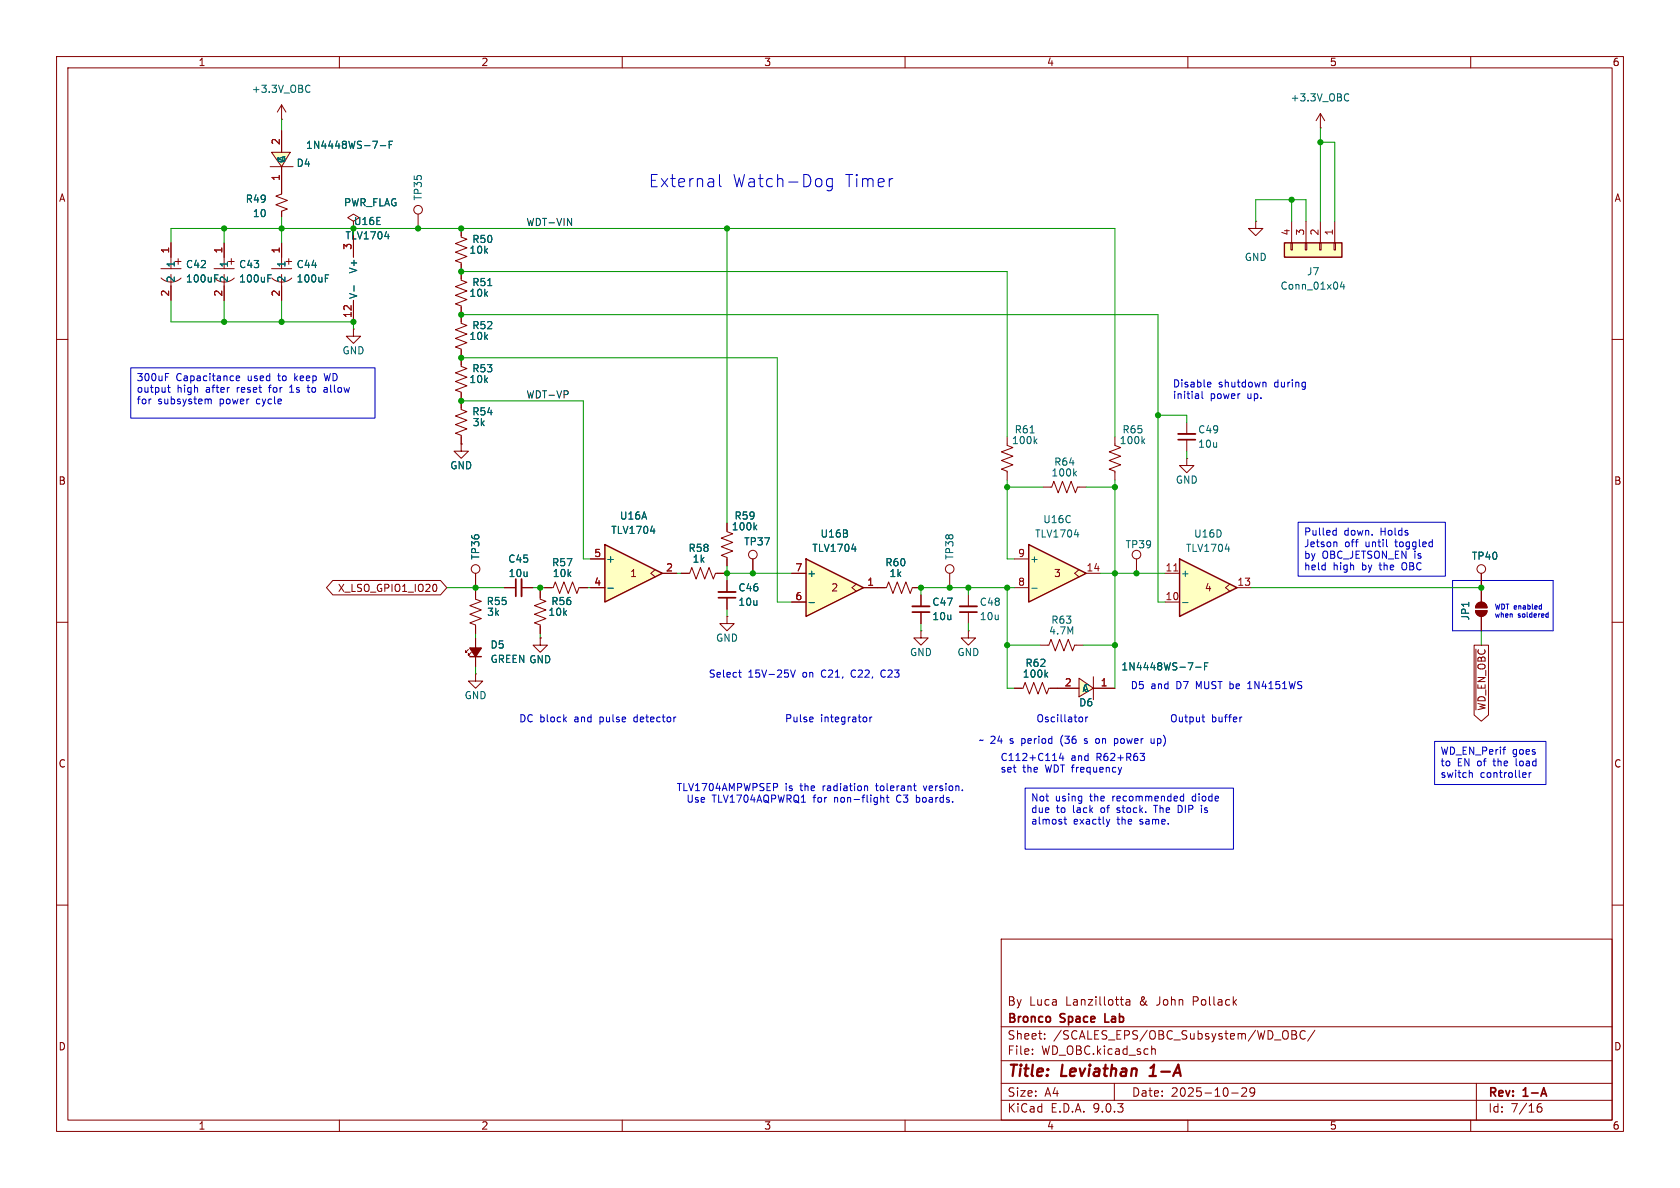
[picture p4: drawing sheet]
<svg xmlns="http://www.w3.org/2000/svg" width="297mm" height="210mm" viewBox="0 0 297 210" stroke-linecap="round" stroke-linejoin="round" font-family="sans-serif">
<defs><g id="words">
<g font-size="3" fill="#0000c2">
<text x="114.6" y="33.3">External</text>
<text x="129.4" y="33.3">Watch-Dog</text>
<text x="149.3" y="33.3">Timer</text>
</g>
<g font-size="2.8" fill="#840000">
<text x="178" y="190.9">Title:</text>
<text x="187.7" y="190.9">Leviathan</text>
<text x="204.2" y="190.9">1-A</text>
</g>
<g font-size="2.1" fill="#840000">
<text x="178" y="178">By</text>
<text x="181.9" y="178">Luca</text>
<text x="188.5" y="178">Lanzillotta</text>
<text x="201.6" y="178">&amp;</text>
<text x="204.8" y="178">John</text>
<text x="211.3" y="178">Pollack</text>
<text x="178" y="184">Sheet:</text>
<text x="178" y="181.2">Bronco</text>
<text x="186.2" y="184">/SCALES_EPS/OBC_Subsystem/WD_OBC/</text>
<text x="187.5" y="181.2">Space</text>
<text x="196" y="181.2">Lab</text>
<text x="178" y="186.7">File:</text>
<text x="184.1" y="186.7">WD_OBC.kicad_sch</text>
<text x="178" y="196.9">KiCad</text>
<text x="178" y="194.1">Size:</text>
<text x="184.7" y="194.1">A4</text>
<text x="185.7" y="196.9">E.D.A.</text>
<text x="193.3" y="196.9">9.0.3</text>
<text x="200" y="194.1">Date:</text>
<text x="207" y="194.1">2025-10-29</text>
<text x="263" y="194.3">Rev:</text>
<text x="263" y="196.9">Id:</text>
<text x="267.1" y="196.9">7/16</text>
<text x="269.4" y="194.3">1-A</text>
</g>
<g font-size="1.8" fill="#840000">
<text x="35" y="11.9">1</text>
<text x="85" y="11.9">2</text>
<text x="135" y="11.9">3</text>
<text x="185" y="11.9">4</text>
<text x="235" y="11.9">5</text>
<text x="285" y="11.9">6</text>
<text x="10.3" y="35.9">A</text>
<text x="285.3" y="35.9">A</text>
<text x="62.5" y="40">U16E</text>
<text x="10.3" y="85.9">B</text>
<text x="285.3" y="85.9">B</text>
<text x="59.6" y="104.8">X_LSO_GPIO1_IO20</text>
<text x="111.3" y="102.2">1</text>
<text x="146.9" y="104.7">2</text>
<text x="186.2" y="102.2">3</text>
<text x="212.9" y="104.7">4</text>
<text x="262.8" y="125.7" transform="rotate(-90 262.8 125.7)">~{WD_EN_OBC}</text>
<text x="10.3" y="135.9">C</text>
<text x="285.3" y="135.9">C</text>
<text x="10.3" y="185.9">D</text>
<text x="285.3" y="185.9">D</text>
<text x="35" y="199.9">1</text>
<text x="85" y="199.9">2</text>
<text x="135" y="199.9">3</text>
<text x="185" y="199.9">4</text>
<text x="235" y="199.9">5</text>
<text x="285" y="199.9">6</text>
</g>
<g font-size="1.8" fill="#006464">
<text x="44.4" y="16.6">+3.3V_OBC</text>
<text x="228.1" y="18.1">+3.3V_OBC</text>
<text x="50.6" y="28.7" transform="rotate(-90 50.6 28.7)">A</text>
<text x="52.3" y="29.7">D4</text>
<text x="54" y="26.5">1N4448WS-7-F</text>
<text x="74.8" y="35.6" transform="rotate(-90 74.8 35.6)">TP35</text>
<text x="43.3" y="36">R49</text>
<text x="44.6" y="38.6">10</text>
<text x="60.7" y="36.7">PWR_FLAG</text>
<text x="31.1" y="47.4" transform="rotate(-90 31.1 47.4)">1</text>
<text x="32.8" y="47.6">C42</text>
<text x="40.5" y="47.4" transform="rotate(-90 40.5 47.4)">1</text>
<text x="42.2" y="47.6">C43</text>
<text x="50.6" y="47.4" transform="rotate(-90 50.6 47.4)">1</text>
<text x="52.3" y="47.6">C44</text>
<text x="61" y="42.5">TLV1704</text>
<text x="82.9" y="45.1">10k</text>
<text x="83.4" y="43.2">R50</text>
<text x="220" y="46.3">GND</text>
<text x="31.1" y="50" transform="rotate(-90 31.1 50)">2</text>
<text x="32.8" y="50.1">100uF</text>
<text x="40.5" y="50" transform="rotate(-90 40.5 50)">2</text>
<text x="42.2" y="50.1">100uF</text>
<text x="50.6" y="50" transform="rotate(-90 50.6 50)">2</text>
<text x="52.3" y="50.1">100uF</text>
<text x="63.3" y="53" transform="rotate(-90 63.3 53)">V-</text>
<text x="63.3" y="48.5" transform="rotate(-90 63.3 48.5)">V+</text>
<text x="82.9" y="52.7">10k</text>
<text x="83.4" y="50.8">R51</text>
<text x="226.3" y="51.4">Conn_01x04</text>
<text x="231" y="48.9">J7</text>
<text x="83.4" y="58.4">R52</text>
<text x="60.4" y="62.8">GND</text>
<text x="82.9" y="60.3">10k</text>
<text x="82.9" y="67.9">10k</text>
<text x="83.4" y="66">R53</text>
<text x="83.4" y="73.6">R54</text>
<text x="83.5" y="75.5">3k</text>
<text x="179.3" y="76.8">R61</text>
<text x="198.3" y="76.8">R65</text>
<text x="211.7" y="76.8">C49</text>
<text x="79.5" y="83.2">GND</text>
<text x="178.8" y="78.7">100k</text>
<text x="186.3" y="82.5">R64</text>
<text x="197.8" y="78.7">100k</text>
<text x="211.7" y="79.3">10u</text>
<text x="185.8" y="84.4">100k</text>
<text x="207.8" y="85.7">GND</text>
<text x="108" y="94.6">TLV1704</text>
<text x="109.5" y="92">U16A</text>
<text x="129.3" y="94">100k</text>
<text x="129.8" y="92">R59</text>
<text x="145" y="95.2">U16B</text>
<text x="182.9" y="95.2">TLV1704</text>
<text x="184.3" y="92.7">U16C</text>
<text x="211" y="95.2">U16D</text>
<text x="84.9" y="99.1" transform="rotate(-90 84.9 99.1)">TP36</text>
<text x="89.8" y="99.7">C45</text>
<text x="97.5" y="100.3">R57</text>
<text x="107.1" y="99.7">+</text>
<text x="121.6" y="97.8">R58</text>
<text x="122.4" y="99.7">1k</text>
<text x="131.5" y="96.6">TP37</text>
<text x="143.5" y="97.8">TLV1704</text>
<text x="156.4" y="100.3">R60</text>
<text x="168.8" y="99.1" transform="rotate(-90 168.8 99.1)">TP38</text>
<text x="182" y="99.7">+</text>
<text x="198.9" y="97.1">TP39</text>
<text x="209.6" y="97.8">TLV1704</text>
<text x="260.1" y="99.2">TP40</text>
<text x="85.9" y="107.2">R55</text>
<text x="89.8" y="102.2">10u</text>
<text x="97.4" y="107.2">R56</text>
<text x="97.6" y="102.2">10k</text>
<text x="130.4" y="104.7">C46</text>
<text x="130.4" y="107.3">10u</text>
<text x="142.6" y="102.2">+</text>
<text x="157.1" y="102.2">1k</text>
<text x="164.7" y="107.3">C47</text>
<text x="173.1" y="107.3">C48</text>
<text x="208.7" y="102.2">+</text>
<text x="86" y="109.1">3k</text>
<text x="96.9" y="109.1">10k</text>
<text x="126.5" y="113.6">GND</text>
<text x="164.7" y="109.8">10u</text>
<text x="173.1" y="109.8">10u</text>
<text x="185.4" y="112.4">4.7M</text>
<text x="185.8" y="110.5">R63</text>
<text x="259.9" y="109.8" transform="rotate(-90 259.9 109.8)">JP1</text>
<text x="86.6" y="114.8">D5</text>
<text x="86.6" y="117.4">GREEN GND</text>
<text x="160.8" y="116.2">GND</text>
<text x="169.2" y="116.2">GND</text>
<text x="180.7" y="120">100k</text>
<text x="181.2" y="118.1">R62</text>
<text x="198.2" y="118.7">1N4448WS-7-F</text>
<text x="82" y="123.8">GND</text>
<text x="190.7" y="125.1">D6</text>
<text x="191.3" y="122.5">A</text>
</g>
<g font-size="1.8" fill="#a90000">
<text x="49.5" y="25.7" transform="rotate(-90 49.5 25.7)">2</text>
<text x="49.5" y="32.1" transform="rotate(-90 49.5 32.1)">1</text>
<text x="228.1" y="41.7" transform="rotate(-90 228.1 41.7)">4</text>
<text x="230.6" y="41.7" transform="rotate(-90 230.6 41.7)">3</text>
<text x="233.2" y="41.7" transform="rotate(-90 233.2 41.7)">2</text>
<text x="235.7" y="41.7" transform="rotate(-90 235.7 41.7)">1</text>
<text x="30" y="44.9" transform="rotate(-90 30 44.9)">1</text>
<text x="39.4" y="44.9" transform="rotate(-90 39.4 44.9)">1</text>
<text x="49.5" y="44.9" transform="rotate(-90 49.5 44.9)">1</text>
<text x="62.2" y="44.3" transform="rotate(-90 62.2 44.3)">3</text>
<text x="30" y="52.5" transform="rotate(-90 30 52.5)">2</text>
<text x="39.4" y="52.5" transform="rotate(-90 39.4 52.5)">2</text>
<text x="49.5" y="52.5" transform="rotate(-90 49.5 52.5)">2</text>
<text x="62.2" y="56.3" transform="rotate(-90 62.2 56.3)">12</text>
<text x="105" y="98.6">5</text>
<text x="117.7" y="101.1">2</text>
<text x="140.5" y="101.1">7</text>
<text x="179.9" y="98.6">9</text>
<text x="192" y="101.1">14</text>
<text x="206" y="101.1">11</text>
<text x="105" y="103.6">4</text>
<text x="140.5" y="106.2">6</text>
<text x="153.2" y="103.6">1</text>
<text x="179.9" y="103.6">8</text>
<text x="206" y="106.2">10</text>
<text x="218.7" y="103.6">13</text>
<text x="188.1" y="121.4">2</text>
<text x="194.5" y="121.4">1</text>
</g>
<g font-size="1.8" fill="#0f0f0f">
<text x="93" y="40">WDT-VIN</text>
<text x="93" y="70.5">WDT-VP</text>
</g>
<g font-size="1.8" fill="#0000c2">
<text x="24.1" y="67.7">300uF</text>
<text x="24.1" y="69.7">output</text>
<text x="24.1" y="71.8">for</text>
<text x="27.9" y="71.8">subsystem</text>
<text x="31.1" y="67.7">Capacitance</text>
<text x="31.3" y="69.7">high</text>
<text x="36.5" y="69.7">after</text>
<text x="38.9" y="71.8">power</text>
<text x="42.2" y="69.7">reset</text>
<text x="43.9" y="67.7">used</text>
<text x="45.6" y="71.8">cycle</text>
<text x="48" y="69.7">for</text>
<text x="49.5" y="67.7">to</text>
<text x="51.9" y="69.7">1s</text>
<text x="52.5" y="67.7">keep</text>
<text x="55.3" y="69.7">to</text>
<text x="58" y="67.7">WD</text>
<text x="58.3" y="69.7">allow</text>
<text x="207.3" y="68.6">Disable</text>
<text x="207.3" y="70.6">initial</text>
<text x="213.9" y="70.6">power</text>
<text x="215.4" y="68.6">shutdown</text>
<text x="220.6" y="70.6">up.</text>
<text x="225.4" y="68.6">during</text>
<text x="230.4" y="95">Pulled</text>
<text x="237.6" y="95">down.</text>
<text x="244.2" y="95">Holds</text>
<text x="230.4" y="97.1">Jetson</text>
<text x="230.4" y="99.1">by</text>
<text x="230.4" y="101.1">held</text>
<text x="233.7" y="99.1">OBC_JETSON_EN is</text>
<text x="235.7" y="101.1">high</text>
<text x="237.7" y="97.1">off</text>
<text x="240.9" y="101.1">by</text>
<text x="241.5" y="97.1">until</text>
<text x="244.2" y="101.1">the</text>
<text x="247" y="97.1">toggled</text>
<text x="248.3" y="101.1">OBC</text>
<text x="125.2" y="120">Select</text>
<text x="132.2" y="120">15V-25V</text>
<text x="142" y="120">on</text>
<text x="145.5" y="120">C21,</text>
<text x="150.9" y="120">C22,</text>
<text x="156.4" y="120">C23</text>
<text x="199.8" y="122">D5</text>
<text x="203.4" y="122">and</text>
<text x="208.1" y="122">D7</text>
<text x="211.7" y="122">MUST be</text>
<text x="221.3" y="122">1N4151WS</text>
<text x="91.7" y="127.8">DC block</text>
<text x="101.7" y="127.8">and</text>
<text x="106.3" y="127.8">pulse</text>
<text x="112.5" y="127.8">detector</text>
<text x="138.7" y="127.8">Pulse</text>
<text x="145.1" y="127.8">integrator</text>
<text x="173" y="131.6">~ 24</text>
<text x="178.6" y="131.6">s</text>
<text x="180.8" y="131.6">period</text>
<text x="183.1" y="127.8">Oscillator</text>
<text x="187.9" y="131.6">(36</text>
<text x="192.4" y="131.6">s</text>
<text x="194.6" y="131.6">on</text>
<text x="198" y="131.6">power</text>
<text x="204.7" y="131.6">up)</text>
<text x="206.8" y="127.8">Output</text>
<text x="214.2" y="127.8">buffer</text>
<text x="176.8" y="134.6">C112+C114</text>
<text x="176.8" y="136.7">set</text>
<text x="180.8" y="136.7">the</text>
<text x="184.9" y="136.7">WDT frequency</text>
<text x="189.3" y="134.6">and</text>
<text x="193.9" y="134.6">R62+R63</text>
<text x="254.6" y="133.7">WD_EN_Perif</text>
<text x="254.6" y="135.8">to</text>
<text x="254.6" y="137.8">switch</text>
<text x="257.6" y="135.8">EN of</text>
<text x="261.7" y="137.8">controller</text>
<text x="264.3" y="135.8">the</text>
<text x="267.4" y="133.7">goes</text>
<text x="268.4" y="135.8">load</text>
<text x="119.5" y="140.1">TLV1704AMPWPSEP</text>
<text x="121.3" y="142.1">Use</text>
<text x="125.9" y="142.1">TLV1704AQPWRQ1</text>
<text x="138.8" y="140.1">is</text>
<text x="141.6" y="140.1">the</text>
<text x="143.9" y="142.1">for</text>
<text x="145.7" y="140.1">radiation</text>
<text x="147.7" y="142.1">non-flight</text>
<text x="155.4" y="140.1">tolerant</text>
<text x="159" y="142.1">C3</text>
<text x="162.6" y="142.1">boards.</text>
<text x="164" y="140.1">version.</text>
<text x="182.2" y="142">Not</text>
<text x="186.6" y="142">using</text>
<text x="192.8" y="142">the</text>
<text x="196.9" y="142">recommended</text>
<text x="211.2" y="142">diode</text>
<text x="182.2" y="144">due</text>
<text x="182.2" y="146.1">almost</text>
<text x="186.7" y="144">to</text>
<text x="189.8" y="146.1">exactly</text>
<text x="189.8" y="144">lack</text>
<text x="194.9" y="144">of</text>
<text x="197.6" y="146.1">the</text>
<text x="197.9" y="144">stock.</text>
<text x="201.8" y="146.1">same.</text>
<text x="204.7" y="144">The</text>
<text x="209.1" y="144">DIP</text>
<text x="213.4" y="144">is</text>
</g>
<g font-size="1.2" fill="#0000c2">
<text x="264.2" y="107.8">WDT enabled</text>
<text x="264.2" y="109.2">when</text>
<text x="268.4" y="109.2">soldered</text>
</g>
</g></defs>
<g fill="none" stroke="#840000" stroke-width=".18">
<path d="M10 10h277v190h-277zM12 12h273v186h-273zM60 10v2M110 10v2M160 10v2M210 10v2M260 10v2M49.8 33.3v1l-1 .4 2 .7-2 .8 2 .8-1 .3v1.1M222 39.1v1.3h1.3l-1.3 1.3-1.3-1.3h1.3M222 39.1h.1M37.8 47.5h3.6M37.9 49.1a2.54 2.54 0 0 0 3.5 .1"/>
<path d="M39.6 42.9v4.6M39.6 48.5v4.6M40.4 46.2h1M40.9 45.7v1M48 47.5h3.6M48 49.1a2.54 2.54 0 0 0 3.6 .1M49.8 42.9v4.6M49.8 48.5v4.6M50.5 46.2h1.1M51.1 45.7v1M81.5 55.6v1.6l1 .3-2 .8 2 .8-2 .7 2 .8-2 .7 1 .4v1.5M10 60h2"/>
<path d="M209.8 74.7v2M209.8 77.7v2.1M285 60h2M10 110h2M162.8 111.5v1.3h-1.3l1.3 1.2 1.3-1.2h-1.3M162.8 111.5h.1M162.8 105.2v2M162.8 108.2v2M167.9 101.3v2.6M171.2 111.5v1.3h-1.3l1.3 1.2 1.3-1.2h-1.3M171.2 111.5h.1M285 110h2"/>
<path d="M10 160h2M177 166h108v32h-108zM198 176.7h.6M198.5 177.7h.1M199.1 176.8h.6v.9M199.7 177.1h-.5a.29 .29 0 0 0-.2 .3 .29 .29 0 0 0 .2 .3l.5-.1M285 160h2M60 198v2M110 198v2M160 198v2M177 194.5h108M177 191.5h108"/>
<path d="M177 187.5h108M177 181.5h108M182.5 186.3v.1M182.5 185.5v.1M184.7 183.6v.1M184.7 182.8v.1M197 191.5v3M203.7 185.5h.5v.9M210 198v2M217.7 193.2h1.2M219.5 192.4l.6-.1 .2 .1 .1 .3-.9 1.1h.9M221.8 192.9l-.3 .3h-.3l-.2-.3 .1-.5 .4-.1 .2 .1a.99 .99 0 0 1-.3 1.4h-.3"/>
<path d="M228.4 182.2h.5l.2 .1 .1 .3-.3 .3a.4 .4 0 0 1 .4 .4 .4 .4 0 0 1-.3 .4h-.6zM228.4 182.9h.5M230.7 182.3a.6 .6 0 0 0-.7 0 .6 .6 0 0 0-.2 .8 .56 .56 0 0 0 .3 .5 .56 .56 0 0 0 .6 0M232.5 182.1l-1.3 2M260 198v2M261 191.5v6.5M271.7 196l.3-.3h.5l.1 .3v.3l-.3 .3-.4-.1-.2-.2M272.5 195.1a.59 .59 0 0 0-.8 .6"/>
<circle cx="167.9" cy="100.6" r=".76"/>
</g>
<path d="M203.2 190.2h1.1M203.8 188.5l-.4 .3" fill="none" stroke="#840000" stroke-width=".4"/>
<path d="M208.3 77.7h3M161.3 108.2h3M195.3 179.2v1.5h.8" fill="none" stroke="#840000" stroke-width=".3"/>
<path d="M47.4 49.2h.4M47.4 48.6h.6M57.5 49.2h.4M57.5 48.6h.6" fill="none" stroke="#006464" stroke-width=".18"/>
<path d="M208.3 76.7h3M161.3 107.2h3" fill="none" stroke="#840000" stroke-width=".33"/>
<path d="M48 26.9h3.3l-1.5 2.6z" fill="#ffffc2"/>
<path d="M47.8 29.5h4M48 26.9h3.3l-1.5 2.6zM49.8 23.1v3.8M49.8 29.5v3.8M171.2 105.2v2M171.2 108.2v2" fill="none" stroke="#840000" stroke-width=".18"/>
<path d="M67.2 25.7h1M68.8 25.6h.4M69.4 25h-.6v1.2" fill="none" stroke="#006464" stroke-width=".18"/>
<path d="M169.7 108.2h3" fill="none" stroke="#840000" stroke-width=".3"/>
<path d="M169.7 107.2h3" fill="none" stroke="#840000" stroke-width=".33"/>
<path d="M106.9 96.3l10.2 5-10.2 5.1z" fill="#ffffc2"/>
<path d="M106.9 96.3l10.2 5-10.2 5.1z" fill="none" stroke="#840000" stroke-width=".25"/>
<path d="M104.4 98.8h2.5M209.8 81v1.3h-1.3l1.3 1.3 1.3-1.3h-1.3M209.8 81h.1M104.4 103.9h2.5M115.8 100.7l-.7 .6 .7 .7M117.1 101.3h2.5" fill="none" stroke="#840000" stroke-width=".18"/>
<path d="M115 93.9h.8M107.5 104h.9" fill="none" stroke="#006464" stroke-width=".18"/>
<path d="M227.1 42.9h10.1v2.6h-10.1z" fill="#ffffc2"/>
<path d="M227.1 42.9h10.1v2.6h-10.1z" fill="none" stroke="#840000" stroke-width=".25"/>
<g fill="none" stroke="#840000" stroke-width=".18">
<path d="M228.3 39.1v3.8M230.9 39.1v3.8M233.4 22.6h.1M233.4 20.1v2.5M233.4 39.1v3.8M233.4 20.1l-.7 1.2M233.4 20.1l.8 1.2M236 39.1v3.8M28.4 47.5h3.6M28.5 49.1a2.54 2.54 0 0 0 3.5 .1M30.2 42.9v4.6M30.2 48.5v4.6"/>
<path d="M31 46.2h1M31.5 45.7v1M228.2 42.9h.3v1.3h-.3zM230.8 42.9h.2v1.3h-.2zM233.3 42.9h.3v1.3h-.3zM235.8 42.9h.3v1.3h-.3zM81.5 70.9v1.5l1 .4-2 .7 2 .8-2 .8 2 .7-2 .8 1 .4v1.5M155.2 103.9h1.5l.4-1 .8 2 .7-2 .8 2 .7-2 .8 2 .4-1h1.5M260.9 108h2a1.02 1.02 0 0 1-1 1 1.02 1.02 0 0 1-1-1zM261.2 106.7a1.02 1.02 0 0 1 1.1-.2 1.02 1.02 0 0 1 .6 .9h-2zM261.9 101.3v5.1M261.9 109v2.5"/>
<circle cx="261.9" cy="100.6" r=".76"/>
</g>
<path d="M238.1 16.6l.3 .1M238.4 17.7l-.3 .2M38 49.2h.4M38 48.6h.6M237.3 49.8l-.3 .9h.7M237.6 50.3v.8" fill="none" stroke="#006464" stroke-width=".18"/>
<g fill="#840000" stroke="#840000" stroke-width=".18">
<path d="M261.2 106.7a1.02 1.02 0 0 1 1.1-.2 1.02 1.02 0 0 1 .6 .9h-2z"/>
<path d="M260.9 108h2a1.02 1.02 0 0 1-1 1 1.02 1.02 0 0 1-1-1z"/>
</g>
<path d="M208.5 98.8l10.2 5.1-10.2 5.1z" fill="#ffffc2"/>
<path d="M208.5 98.8l10.2 5.1-10.2 5.1z" fill="none" stroke="#840000" stroke-width=".25"/>
<path d="M81.5 40.4v1.5l1 .4-2 .8 2 .7-2 .8 2 .7-2 .8 1 .4v1.5M81.5 78.5v1.3h1.3l-1.3 1.2-1.2-1.2h1.2M81.5 78.5h.1M206 101.3h2.5M206 106.4h2.5M217.4 103.3l-.7 .6 .7 .6M218.7 103.9h2.5" fill="none" stroke="#840000" stroke-width=".18"/>
<path d="M207.5 100.9h.7" fill="none" stroke="#a90000" stroke-width=".18"/>
<path d="M216.6 97.1h.8M209.1 106.5h.9" fill="none" stroke="#006464" stroke-width=".18"/>
<path d="M142.5 98.8l10.2 5.1-10.2 5.1z" fill="#ffffc2"/>
<path d="M142.5 98.8l10.2 5.1-10.2 5.1z" fill="none" stroke="#840000" stroke-width=".25"/>
<g fill="none" stroke="#840000" stroke-width=".18">
<path d="M84.1 101.3v2.6M140 101.3h2.5M140 106.4h2.5M151.4 103.3l-.8 .6 .8 .6M152.7 103.9h2.5"/>
<circle cx="84.1" cy="100.6" r=".76"/>
</g>
<path d="M150.6 97.1h.8M143 106.5h1" fill="none" stroke="#006464" stroke-width=".18"/>
<path d="M190.8 119.9l2.5 1.8-2.5 1.5z" fill="#ffffc2"/>
<g fill="none" stroke="#840000" stroke-width=".18">
<path d="M49.8 18.5l-.8 1.3M49.8 18.5l.7 1.3M49.8 18.5v2.6M49.8 21.1h.1M81.5 63.2v1.6l1 .4-2 .7 2 .8-2 .7 2 .8-2 .8 1 .3v1.6M178.1 77.2v1.5l1 .4-2.1 .8 2.1 .7-2.1 .8 2.1 .8-2.1 .7 1.1 .4v1.5M128.5 92.5v1.5l1 .4-2 .7 2 .8-2 .7 2 .8-2 .8 1 .4v1.5M133.1 98.8v2.5M184.4 86.1h1.5l.4-1 .8 2 .7-2 .8 2 .8-2 .7 2 .4-1h1.5M200.9 98.8v2.5M89.2 103.9h2M92.2 103.9h2"/>
<path d="M128.5 109v1.2h1.3l-1.3 1.3-1.2-1.3h1.2M128.5 109h.1M128.5 102.6v2M128.5 105.7v2M183.9 114h1.5l.4-1 .8 2.1 .7-2.1 .8 2.1 .7-2.1 .8 2.1 .4-1.1h1.5M190.8 119.9l2.5 1.8-2.5 1.5zM193.3 119.6v4.1M186.9 121.7h3.9M193.3 121.7h3.8"/>
<circle cx="133.1" cy="98" r=".76"/>
<circle cx="200.9" cy="98" r=".76"/>
</g>
<path d="M54.4 15.1l.4 .1M54.8 16.2l-.4 .1M182.1 76.5h.7M183 77.9l.3 .5M183.3 77.6l-.5 .5M133.4 93.2l.4 .5M133.8 92.8l-.5 .5M189.9 83.7l.4 .4M190.3 83.3l-.5 .5M211.4 118h.9M212.9 117.8h.5M213.6 117.2h-.7v1.2" fill="none" stroke="#006464" stroke-width=".18"/>
<path d="M91.2 102.4v3M127 105.7h3" fill="none" stroke="#840000" stroke-width=".3"/>
<path d="M92.2 102.4v3M127 104.6h3" fill="none" stroke="#840000" stroke-width=".33"/>
<path d="M181.9 96.3l10.1 5-10.1 5.1z" fill="#ffffc2"/>
<path d="M181.9 96.3l10.1 5-10.1 5.1zM83.1 116.1h2" fill="none" stroke="#840000" stroke-width=".25"/>
<g fill="none" stroke="#840000" stroke-width=".18">
<path d="M49.8 23.1v3.8M49.8 29.5v4.8M49.8 37.3v1.1M62.5 39.1l1-.6-1-.7-1 .7 1 .6v1.3M73.9 37.8v2.6M30.2 42.9v2.6M30.2 50.5v2.6M39.6 42.9v2.6M39.6 50.5v2.6M49.8 42.9v2.6M49.8 50.5v2.6M62.5 58.2v1.2h-1.3l1.3 1.3 1.3-1.3h-1.3"/>
<path d="M62.5 58.2h.1M62.5 41.7v3.8M62.5 53.1v3.8M81.5 46.7v2.8l1 .4-2 .8 2 .7-2 .8 2 .8-2 .7 1 .4v2.8M81.5 40.4v1.3M81.5 78.5h.1M81.5 62v2.5M81.5 69.6v2.5M81.5 77.2v1.3M197.1 77.2v1.5l1 .4-2 .8 2 .7-2 .8 2 .8-2 .7 1 .4v1.5M104.4 98.8h2.5M128.5 92.5v1.2"/>
<path d="M128.5 98.8v1.3M133.1 98.8v2.5M179.3 98.8h2.6M58.8 102.6h19.1l1.1 1.3-1.1 1.3h-19.1l-1.1-1.3zM77.1 103.4l.1 .4-.1 .6M82.8 114.8l-.5 .5v-.2v.2h.2M83.3 115.3l-.5 .5v-.2v.2h.3M84.1 119.1v1.3h1.2l-1.2 1.3-1.3-1.3h1.3M84.1 119.1h.1M84.1 104.4v1.5l1 .4-2 .8 2 .7-2 .8 2 .7-2 .8 1 .4v1.5M84.1 101.3v2.6M84.1 112.8v5.1"/>
<path d="M89.2 103.9h2M92.2 103.9h2M95.5 104.4v1.5l1 .4-2 .8 2 .7-2 .8 2 .7-2 .8 1 .4v1.5M95.5 112.8v1.2h1.3l-1.3 1.3-1.3-1.3h1.3M95.5 112.8h.1M96.3 103.9h1.5l.4-1 .7 2 .8-2 .8 2 .7-2 .8 2 .4-1h1.5M104.4 103.9h2.5M117.1 101.3h2.5M120.4 101.3h1.5l.4-1 .8 2.1 .7-2.1 .8 2.1 .7-2.1 .8 2.1 .4-1.1h1.5M128.5 102.6v2M128.5 105.7v2M140 101.3h2.5"/>
<path d="M140 106.4h2.5M152.7 103.9h3.8M161.5 103.9h1.3M162.8 105.2v2M162.8 108.2v2M179.3 103.9h2.6M190.8 100.7l-.8 .6 .8 .7M192 101.3h2.6M260.6 114h2.5v12.4l-1.2 1.1-1.3-1.1zM260.9 114.7v10.8M261.9 101.3v5.1M261.9 109v2.5"/>
<path d="M179.3 121.7h1.5l.4-1 .8 2 .8-2 .7 2 .8-2 .7 2 .4-1h5.4M193.3 121.7h3.8"/>
<circle cx="73.9" cy="37.1" r=".76"/>
</g>
<g fill="none" stroke="#006464" stroke-width=".18">
<path d="M67.2 25.7h1M68.8 25.6h.4M69.4 25h-.6v1.2M38 49.2h.4M38 48.6h.6M47.4 49.2h.4M47.4 48.6h.6M57.5 49.2h.4M57.5 48.6h.6M62.6 50.5v1M68 41.8h.8M86.2 50.5h.7"/>
<path d="M202 77.9l.4 .5M202.4 77.6l-.5 .5M115 93.9h.8M133.4 93.2l.4 .5M133.8 92.8l-.5 .5M150.6 97.1h.8M189.9 94.5h.8M107.5 104h.9M143 106.5h1M182.4 104h1M184.9 119.2l.3 .5M185.2 118.9l-.5 .4"/>
<path d="M211.4 118h.9M212.9 117.8h.5M213.6 117.2h-.7v1.2"/>
</g>
<path d="M83.1 114.6h2l-1 1.5z" fill="#840000" stroke="#840000" stroke-width=".25"/>
<path d="M100.3 38.6l.7 1.3v-1.3" fill="none" stroke="#0f0f0f" stroke-width=".18"/>
<g fill="none" stroke="#0000c2" stroke-width=".18">
<path d="M127.2 30.8v1.9l.3 .3M147.1 31.6v1.7a.59 .59 0 0 1-.9 .3M147.1 31.7l-.6-.1-.4 .4v.6l.2 .3 .2 .1 .6-.1M23.1 65h43.2v8.9h-43.2zM29.2 66.6h.5M29.2 66h.7M29.6 68.5h.5M29.8 68.1v1.1l.3 .1M36.8 70.7l.2-.2 .3 .1 .1 .8M41.8 66.9l.6-.1-.1-.3h-.4l-.1 .1v.6h.5M51.2 69.3h.7M51.4 68.3l-.2 .1"/>
<path d="M54.5 68.1v1.1l.3 .1M57.3 68.6h.5M57.3 69.3h.6M57.3 66l.3 1.3M57.9 68.8l-.6 .1M211.7 69.6l.2 .2v.7M211.9 70.4l-.1 .1M211.9 69.9l-.1 .1M212.5 69.2v1.1l.2 .2M213.7 67.6h.3l.1 .3-.6 .1M214 68.3l-.3 .1M223.5 67.6l.3 .1v.7"/>
<path d="M229.5 92.3h26v9.6h-26zM235.9 93.8h.3M236 95.8l.3 .2v.6M236.2 93.3v1.3M236.2 94.5l-.3 .1M245.2 96.6h.1M130.6 118.9h.5M130.7 118.4v1.1l.4 .2M139.8 118.4l.4 1.3 .4-1.3M156 118.5l-.3 .5 .3 .6M256.8 102.6h17.8v8.9h-17.8zM272.4 107.1h.1"/>
<path d="M272.5 106.8v.9M272.5 107.6l-.1 .1M273.4 108.5l.3 .1M273.7 108.2v.9M273.7 109.1h-.3M137.4 138.6v.4M143.6 126.8l.1 .3-.6 .1M143.7 127.5l-.1 .1M152.9 139h.4l.1 .8M153.1 126.8l.1 .2-.1 .5M153.8 126.8v.8M154.1 126.8l-.3 .2"/>
<path d="M161.5 138.9h.5M161.7 139.7l.3 .1M163.2 138.9l.3 .9M181.2 139.3h36.9v10.8h-36.9zM187.6 133.1l-.3 .9h.8M187.9 133.6v.8M191 126.8h.3l.1 .2-.1 .5-.3 .1M191.7 131.4h.1M191.9 130.6l-.2 .1 .2 .3M191.9 126.8v.8M192.3 126.8l-.4 .2M193.8 131.3l.3 .1"/>
<path d="M194.1 130.6l-.3 .1M197 130.6h.4l.2 .1M197.6 131.3l-.2 .1h-.4M198.3 135.6l-.3 .9M201.6 133.2h.7l-.4 .5 .4 .1v.4l-.2 .2h-.4M203.5 130.6l.1 .8h.3l.1-.1M204 130.6v.8M212.5 126.8h.5M212.7 126.3v1.1l.3 .2M219.6 126.8l-.3 .1M220.6 121.7h.7M220.8 120.7l-.2 .1"/>
<path d="M253.6 131.1h19.7v7.6h-19.7zM259.9 136.6l.4 .2v.6M269.4 136.6h.3l.1 .3-.6 .1M269.7 137.4h-.3M270.3 136.6v.8M270.7 136.6l-.4 .2M141.7 141.8h.7M155.7 140.5v1.3M155.7 141.1l.2-.1h.3l.1 .8M156.7 141h.5M156.9 140.5v1.1l.3 .2M162 140.5v1.3"/>
<path d="M162 141.8h.1M162.1 141h-.1M188.1 144.8h.5M188.3 144.4v1.1l.3 .2M195.6 144.8l.3 .9M195.9 145.7l-.1 .3M196.2 144.8l-.3 .9M208.6 142.4h.2M208.7 141.5l.2 .1 .4-.1M208.8 143.6h-.5M209.3 140.3v1.3M209.3 140.8l-.4-.1-.2 .2"/>
</g>
<g fill="none" stroke="#009600" stroke-width=".18">
<path d="M49.8 21.1v2M49.8 38.4v4.5M222 39.1v-3.8h8.9v3.8M228.3 35.3v3.8M233.4 25.1h2.6v14M233.4 22.6v16.5M30.2 42.9v-2.5h166.9v36.8M30.2 53.1v3.8h32.3v1.3M39.6 40.4v2.5M39.6 53.1v3.8M49.8 53.1v3.8M62.5 40.4v1.3"/>
<path d="M81.5 55.6h123.2v50.8h1.3M81.5 48h96.6v29.2M128.5 40.4v52.1M81.5 70.9h21.6v27.9h1.3M81.5 63.2h55.9v43.2h2.6M204.7 73.4h5.1v1.3M209.8 79.8v1.2M178.1 84.8v14h1.2M178.1 86.1h6.3M192 86.1h5.1M197.1 84.8v36.9M79 103.9h10.2"/>
<path d="M84.1 103.9v.5M84.1 112v.8M84.1 117.9v1.2M94.2 103.9h2.1M95.5 103.9v.5M95.5 112v.8M103.9 103.9h.5M119.6 101.3h.8M128 101.3h12M128.5 100.1v2.5M128.5 107.7v1.3M162.8 110.2v1.3"/>
<path d="M171.2 103.9v1.3M171.2 110.2v1.3M178.1 103.9v17.8h1.2M178.1 114h5.8M179.3 103.9h-16.5v1.3M191.5 114h5.6M194.6 101.3h11.4M221.2 103.9h40.7M261.9 111.5v2.5"/>
</g>
<g fill="#009600" stroke="#009600" stroke-width=".18">
<circle cx="49.8" cy="40.4" r=".46"/>
<circle cx="39.6" cy="40.4" r=".46"/>
<circle cx="39.6" cy="56.9" r=".46"/>
<circle cx="62.5" cy="56.9" r=".46"/>
<circle cx="49.8" cy="56.9" r=".46"/>
<circle cx="81.5" cy="55.6" r=".46"/>
<circle cx="81.5" cy="40.4" r=".46"/>
<circle cx="81.5" cy="48" r=".46"/>
<circle cx="73.9" cy="40.4" r=".46"/>
<circle cx="62.5" cy="40.4" r=".46"/>
<circle cx="81.5" cy="63.2" r=".46"/>
<circle cx="133.1" cy="101.3" r=".46"/>
<circle cx="81.5" cy="70.9" r=".46"/>
<circle cx="95.5" cy="103.9" r=".46"/>
<circle cx="128.5" cy="40.4" r=".46"/>
<circle cx="171.2" cy="103.9" r=".46"/>
<circle cx="167.9" cy="103.9" r=".46"/>
<circle cx="128.5" cy="101.3" r=".46"/>
<circle cx="162.8" cy="103.9" r=".46"/>
<circle cx="84.1" cy="103.9" r=".46"/>
<circle cx="197.1" cy="101.3" r=".46"/>
<circle cx="178.1" cy="103.9" r=".46"/>
<circle cx="178.1" cy="86.1" r=".46"/>
<circle cx="197.1" cy="86.1" r=".46"/>
<circle cx="178.1" cy="114" r=".46"/>
<circle cx="261.9" cy="103.9" r=".46"/>
<circle cx="200.9" cy="101.3" r=".46"/>
<circle cx="233.4" cy="25.1" r=".46"/>
<circle cx="228.3" cy="35.3" r=".46"/>
<circle cx="204.7" cy="73.4" r=".46"/>
<circle cx="197.1" cy="114" r=".46"/>
</g>
<use href="#words"/>
</svg>
